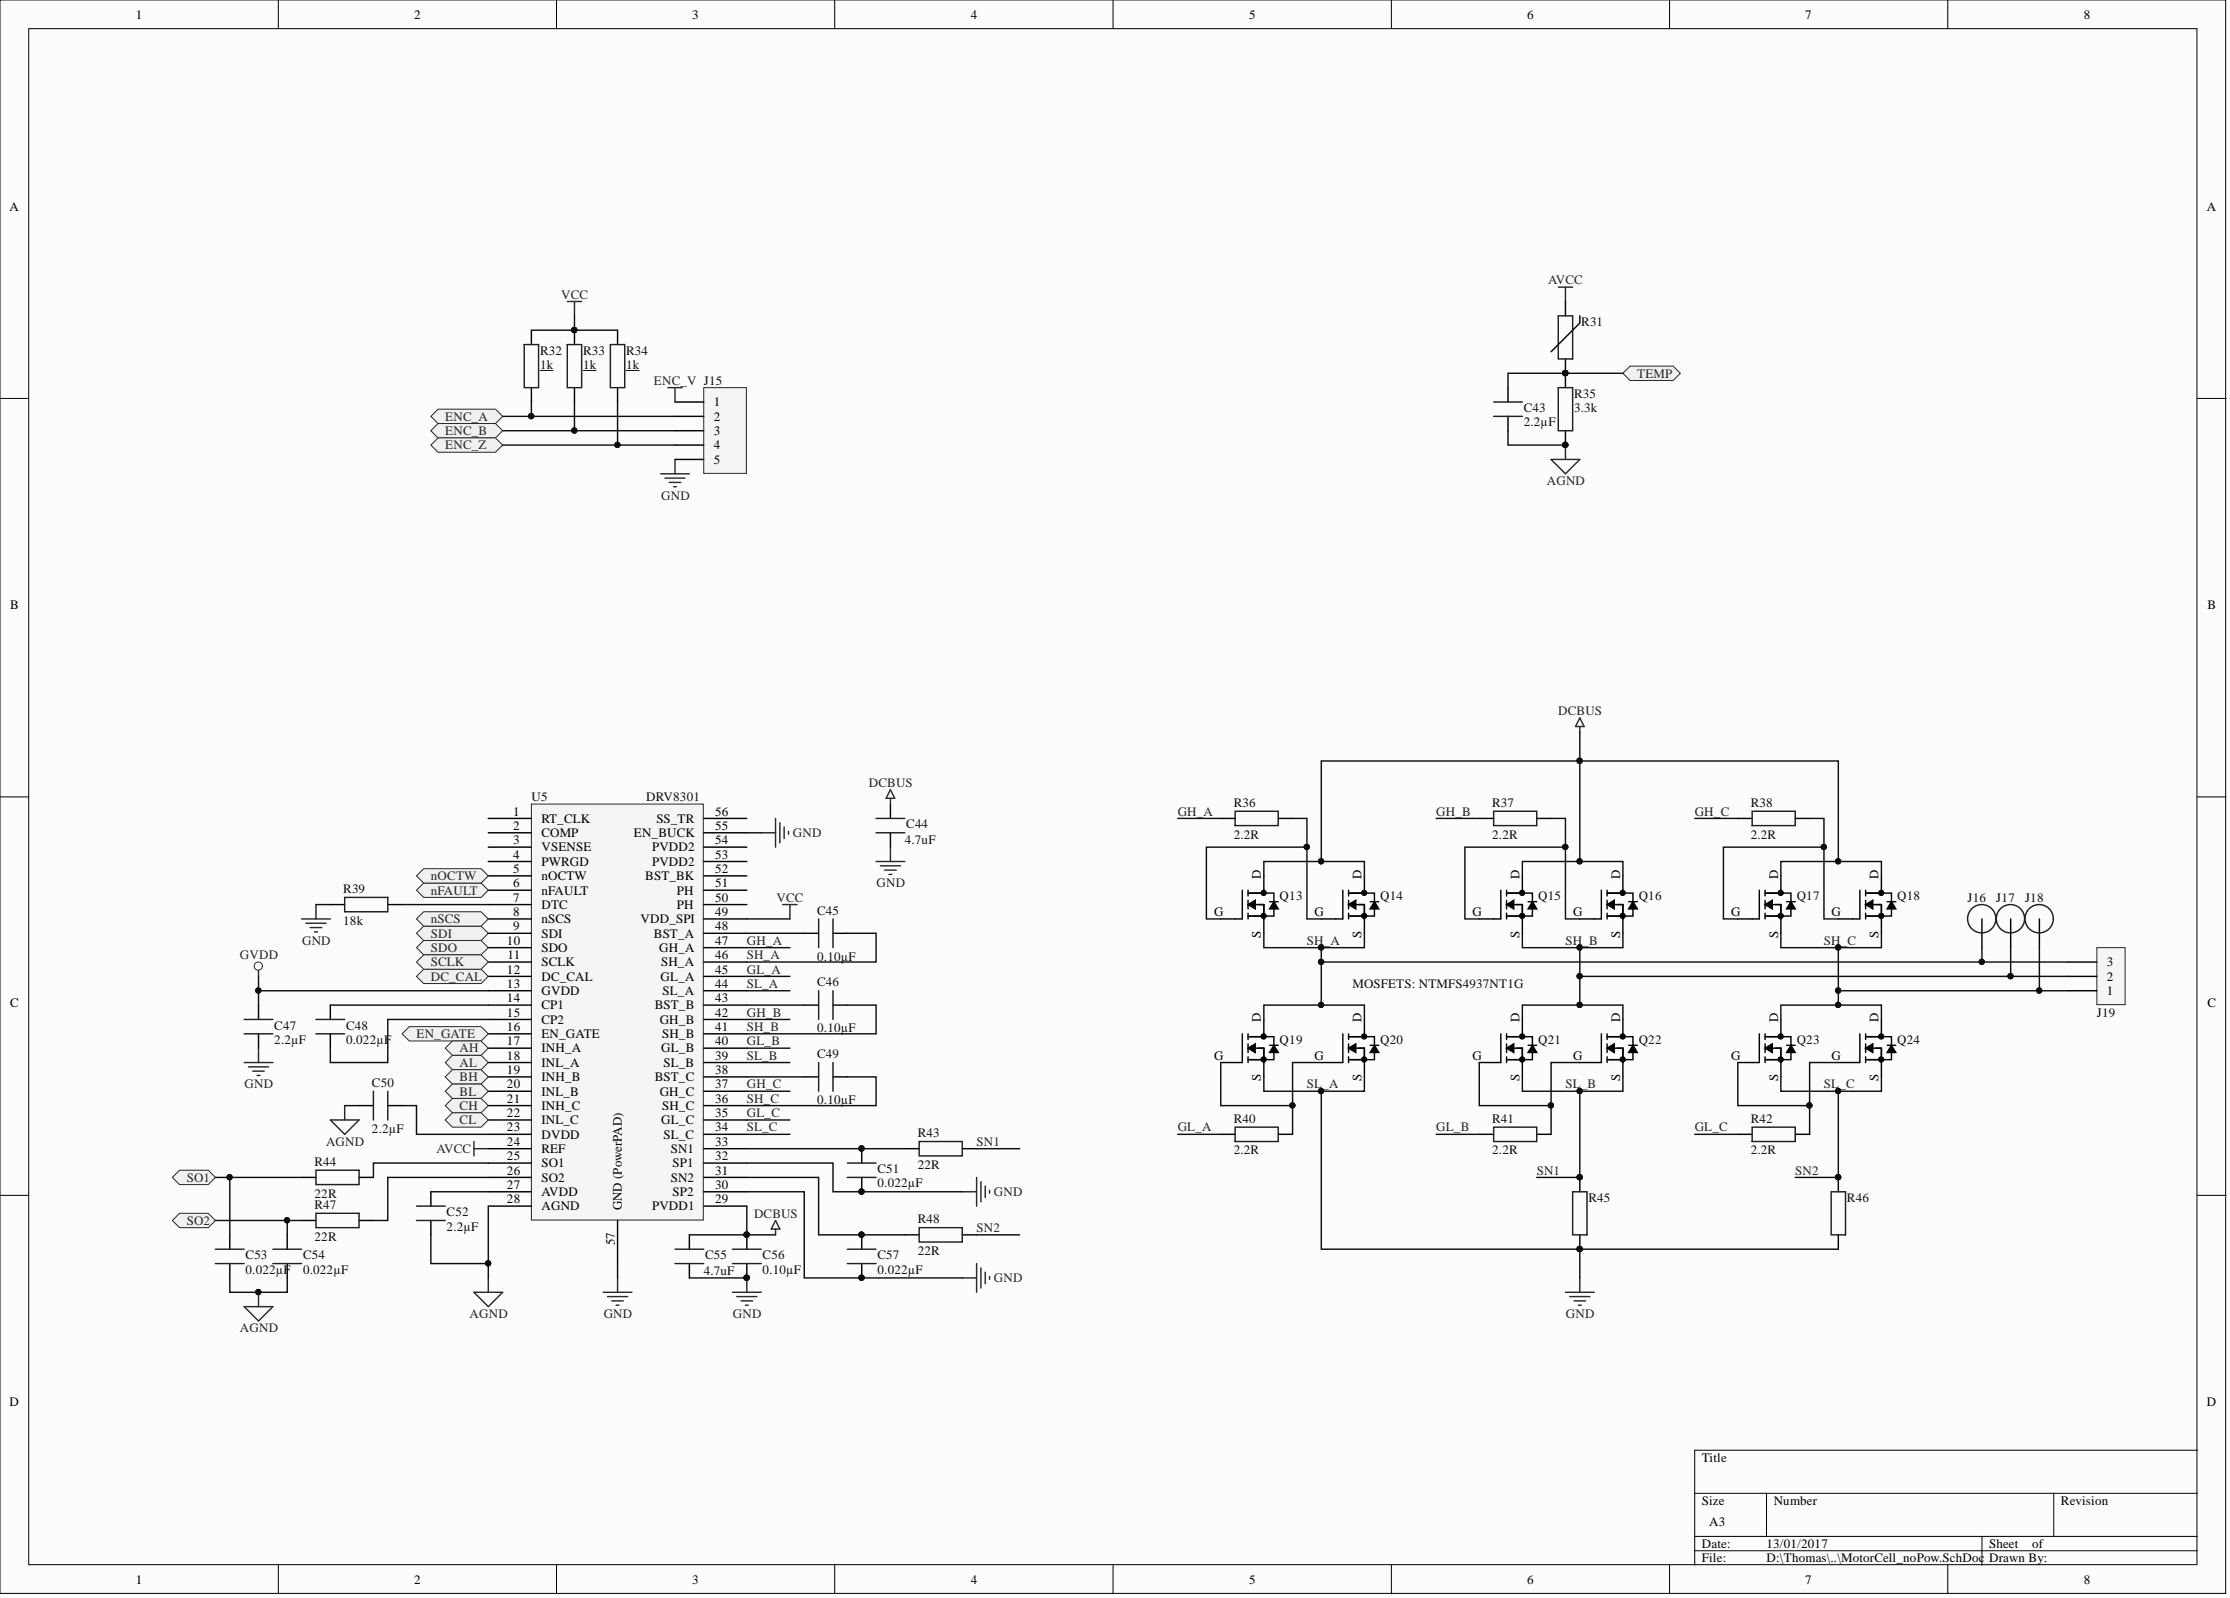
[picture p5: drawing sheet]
<svg xmlns="http://www.w3.org/2000/svg" width="393mm" height="282mm" viewBox="0 0 393 282" stroke-linecap="round" stroke-linejoin="round" font-family="sans-serif">
<defs><g id="words">
<g font-size="2.3">
<text x="24" y="3.3">1</text>
<text x="73" y="3.3">2</text>
<text x="122.1" y="3.3">3</text>
<text x="171.2" y="3.3">4</text>
<text x="220.3" y="3.3">5</text>
<text x="269.4" y="3.3">6</text>
<text x="318.4" y="3.3">7</text>
<text x="367.6" y="3.3">8</text>
<text x="1.7" y="37.1">A</text>
<text x="389.3" y="37.1">A</text>
<text x="125.9" y="71.7">1</text>
<text x="125.9" y="74.2">2</text>
<text x="125.9" y="76.7">3</text>
<text x="125.9" y="79.3">4</text>
<text x="125.9" y="81.8">5</text>
<text x="1.8" y="107.5">B</text>
<text x="389.4" y="107.5">B</text>
<text x="90.5" y="143.9">1</text>
<text x="126.2" y="143.9">56</text>
<text x="90.5" y="146.4">2</text>
<text x="90.5" y="148.9">3</text>
<text x="95.5" y="145.1">RT_CLK</text>
<text x="95.5" y="147.7">COMP</text>
<text x="111.8" y="147.7">EN_BUCK</text>
<text x="115.8" y="145.1">SS_TR</text>
<text x="126.2" y="148.9">54</text>
<text x="126.2" y="146.4">55</text>
<text x="90.5" y="151.5">4</text>
<text x="90.5" y="154">5</text>
<text x="95.5" y="150.2">VSENSE</text>
<text x="95.5" y="152.7">PWRGD</text>
<text x="95.5" y="155.3">nOCTW</text>
<text x="113.8" y="155.3">BST_BK</text>
<text x="115" y="152.7">PVDD2</text>
<text x="115" y="150.2">PVDD2</text>
<text x="126.2" y="154">52</text>
<text x="126.2" y="151.5">53</text>
<text x="222.4" y="155" transform="rotate(-90 222.4 155)">D</text>
<text x="240.2" y="155" transform="rotate(-90 240.2 155)">D</text>
<text x="268" y="155" transform="rotate(-90 268 155)">D</text>
<text x="285.8" y="155" transform="rotate(-90 285.8 155)">D</text>
<text x="313.6" y="155" transform="rotate(-90 313.6 155)">D</text>
<text x="331.4" y="155" transform="rotate(-90 331.4 155)">D</text>
<text x="90.5" y="156.5">6</text>
<text x="90.5" y="159.1">7</text>
<text x="90.5" y="161.6">8</text>
<text x="95.5" y="157.8">nFAULT</text>
<text x="95.5" y="160.3">DTC</text>
<text x="119.4" y="160.3">PH</text>
<text x="119.4" y="157.8">PH</text>
<text x="126.2" y="161.6">49</text>
<text x="126.2" y="159.1">50</text>
<text x="126.2" y="156.5">51</text>
<text x="214.1" y="161.6">G</text>
<text x="231.9" y="161.6">G</text>
<text x="259.7" y="161.6">G</text>
<text x="277.5" y="161.6">G</text>
<text x="305.3" y="161.6">G</text>
<text x="323.1" y="161.6">G</text>
<text x="89.4" y="166.7">10</text>
<text x="90.5" y="164.1">9</text>
<text x="95.5" y="162.9">nSCS</text>
<text x="95.5" y="165.4">SDI</text>
<text x="95.5" y="167.9">SDO</text>
<text x="113" y="162.9">VDD_SPI</text>
<text x="115.3" y="165.4">BST_A</text>
<text x="116.3" y="167.9">GH_A</text>
<text x="126.2" y="166.7">47</text>
<text x="126.2" y="164.1">48</text>
<text x="222.4" y="165.4" transform="rotate(-90 222.4 165.4)">S</text>
<text x="240.2" y="165.4" transform="rotate(-90 240.2 165.4)">S</text>
<text x="268" y="165.4" transform="rotate(-90 268 165.4)">S</text>
<text x="285.8" y="165.4" transform="rotate(-90 285.8 165.4)">S</text>
<text x="313.6" y="165.4" transform="rotate(-90 313.6 165.4)">S</text>
<text x="331.4" y="165.4" transform="rotate(-90 331.4 165.4)">S</text>
<text x="89.4" y="171.7">12</text>
<text x="89.5" y="169.2">11</text>
<text x="95.5" y="170.4">SCLK</text>
<text x="95.5" y="173">DC_CAL</text>
<text x="116.5" y="173">GL_A</text>
<text x="116.6" y="170.4">SH_A</text>
<text x="126.2" y="171.7">45</text>
<text x="126.2" y="169.2">46</text>
<text x="371.6" y="173">2</text>
<text x="371.6" y="170.4">3</text>
<text x="1.8" y="177.7">C</text>
<text x="89.4" y="174.2">13</text>
<text x="89.4" y="176.8">14</text>
<text x="89.4" y="179.3">15</text>
<text x="95.5" y="175.5">GVDD</text>
<text x="95.5" y="178">CP1</text>
<text x="115.5" y="178">BST_B</text>
<text x="116.9" y="175.5">SL_A</text>
<text x="126.2" y="179.3">42</text>
<text x="126.2" y="176.8">43</text>
<text x="126.2" y="174.2">44</text>
<text x="371.6" y="175.5">1</text>
<text x="389.4" y="177.7">C</text>
<text x="89.4" y="181.8">16</text>
<text x="89.4" y="184.4">17</text>
<text x="95.5" y="180.6">CP2</text>
<text x="95.5" y="183.1">EN_GATE</text>
<text x="95.5" y="185.6">INH_A</text>
<text x="116.4" y="180.6">GH_B</text>
<text x="116.6" y="185.6">GL_B</text>
<text x="116.8" y="183.1">SH_B</text>
<text x="126.2" y="184.4">40</text>
<text x="126.2" y="181.8">41</text>
<text x="222.4" y="180.3" transform="rotate(-90 222.4 180.3)">D</text>
<text x="240.2" y="180.3" transform="rotate(-90 240.2 180.3)">D</text>
<text x="268" y="180.3" transform="rotate(-90 268 180.3)">D</text>
<text x="285.8" y="180.3" transform="rotate(-90 285.8 180.3)">D</text>
<text x="313.6" y="180.3" transform="rotate(-90 313.6 180.3)">D</text>
<text x="331.4" y="180.3" transform="rotate(-90 331.4 180.3)">D</text>
<text x="89.4" y="186.9">18</text>
<text x="89.4" y="189.4">19</text>
<text x="89.4" y="192">20</text>
<text x="95.5" y="188.2">INL_A</text>
<text x="95.5" y="190.7">INH_B</text>
<text x="115.5" y="190.7">BST_C</text>
<text x="117" y="188.2">SL_B</text>
<text x="126.2" y="192">37</text>
<text x="126.2" y="189.4">38</text>
<text x="126.2" y="186.9">39</text>
<text x="214.1" y="186.9">G</text>
<text x="222.4" y="190.7" transform="rotate(-90 222.4 190.7)">S</text>
<text x="231.9" y="186.9">G</text>
<text x="240.2" y="190.7" transform="rotate(-90 240.2 190.7)">S</text>
<text x="259.7" y="186.9">G</text>
<text x="268" y="190.7" transform="rotate(-90 268 190.7)">S</text>
<text x="277.5" y="186.9">G</text>
<text x="285.8" y="190.7" transform="rotate(-90 285.8 190.7)">S</text>
<text x="305.3" y="186.9">G</text>
<text x="313.6" y="190.7" transform="rotate(-90 313.6 190.7)">S</text>
<text x="323.1" y="186.9">G</text>
<text x="331.4" y="190.7" transform="rotate(-90 331.4 190.7)">S</text>
<text x="89.4" y="194.5">21</text>
<text x="89.4" y="197">22</text>
<text x="95.5" y="193.2">INL_B</text>
<text x="95.5" y="195.8">INH_C</text>
<text x="116.4" y="193.2">GH_C</text>
<text x="116.8" y="195.8">SH_C</text>
<text x="126.2" y="197">35</text>
<text x="126.2" y="194.5">36</text>
<text x="89.4" y="199.6">23</text>
<text x="89.4" y="202.1">24</text>
<text x="95.5" y="198.3">INL_C</text>
<text x="95.5" y="200.8">DVDD</text>
<text x="95.5" y="203.4">REF</text>
<text x="116.6" y="198.3">GL_C</text>
<text x="117" y="200.8">SL_C</text>
<text x="118.3" y="203.4">SN1</text>
<text x="126.2" y="202.1">33</text>
<text x="126.2" y="199.6">34</text>
<text x="89.4" y="204.6">25</text>
<text x="89.4" y="207.2">26</text>
<text x="89.4" y="209.7">27</text>
<text x="95.5" y="205.9">SO1</text>
<text x="95.5" y="208.4">SO2</text>
<text x="118.3" y="208.4">SN2</text>
<text x="118.6" y="205.9">SP1</text>
<text x="126.2" y="209.7">30</text>
<text x="126.2" y="207.2">31</text>
<text x="126.2" y="204.6">32</text>
<text x="89.4" y="212.2">28</text>
<text x="95.5" y="211">AVDD</text>
<text x="95.5" y="213.5">AGND</text>
<text x="109.7" y="213.5" transform="rotate(-90 109.7 213.5)">GND (PowerPAD)</text>
<text x="115" y="213.5">PVDD1</text>
<text x="118.6" y="211">SP2</text>
<text x="126.2" y="212.2">29</text>
<text x="108.4" y="219.6" transform="rotate(-90 108.4 219.6)">57</text>
<text x="1.7" y="248">D</text>
<text x="389.3" y="248">D</text>
<text x="300.2" y="257.8">Title</text>
<text x="300.2" y="265.4">Size</text>
<text x="301.5" y="269.2">A3</text>
<text x="312.9" y="265.4">Number</text>
<text x="363.5" y="265.4">Revision</text>
<text x="300.2" y="273">Date:</text>
<text x="300.2" y="275.6">File:</text>
<text x="311.6" y="273">13/01/2017</text>
<text x="311.6" y="275.6">D:\Thomas\..\MotorCell_noPow.SchDoc</text>
<text x="350.9" y="273">Sheet</text>
<text x="350.9" y="275.6">Drawn By:</text>
<text x="358.4" y="273">of</text>
<text x="24" y="279.4">1</text>
<text x="73" y="279.4">2</text>
<text x="122.1" y="279.4">3</text>
<text x="171.2" y="279.4">4</text>
<text x="220.3" y="279.4">5</text>
<text x="269.4" y="279.4">6</text>
<text x="318.4" y="279.4">7</text>
<text x="367.6" y="279.4">8</text>
</g>
<g font-size="2.3" fill="#262626">
<text x="99" y="52.7">VCC</text>
<text x="273.1" y="50.1">AVCC</text>
<text x="115.3" y="67.9">ENC_V J15</text>
<text x="288.8" y="66.6">TEMP</text>
<text x="78.5" y="74.2">ENC_A</text>
<text x="78.5" y="76.7">ENC_B</text>
<text x="78.5" y="79.3">ENC_Z</text>
<text x="116.6" y="88.1">GND</text>
<text x="272.8" y="85.6">AGND</text>
<text x="274.9" y="126.1">DCBUS</text>
<text x="153.3" y="138.8">DCBUS</text>
<text x="207.7" y="143.9">GH_A</text>
<text x="253.3" y="143.9">GH_B</text>
<text x="298.9" y="143.9">GH_C</text>
<text x="139.8" y="147.7">GND</text>
<text x="76" y="155.3">nOCTW</text>
<text x="76" y="157.8">nFAULT</text>
<text x="137" y="159.1">VCC</text>
<text x="154.6" y="156.5">GND</text>
<text x="53.3" y="166.7">GND</text>
<text x="76" y="165.4">SDI</text>
<text x="76" y="167.9">SDO</text>
<text x="76" y="162.9">nSCS</text>
<text x="131.7" y="166.7">GH_A</text>
<text x="230.5" y="166.7">SH_A</text>
<text x="276.1" y="166.7">SH_B</text>
<text x="321.7" y="166.7">SH_C</text>
<text x="42.3" y="169.2">GVDD</text>
<text x="76" y="173">DC_CAL</text>
<text x="76" y="170.4">SCLK</text>
<text x="131.7" y="169.2">SH_A</text>
<text x="131.7" y="171.7">GL_A</text>
<text x="131.7" y="174.2">SL_A</text>
<text x="131.7" y="179.3">GH_B</text>
<text x="73.5" y="183.1">EN_GATE</text>
<text x="81.1" y="185.6">AH</text>
<text x="131.7" y="181.8">SH_B</text>
<text x="131.7" y="184.4">GL_B</text>
<text x="43.2" y="192">GND</text>
<text x="81.1" y="188.2">AL</text>
<text x="81.1" y="190.7">BH</text>
<text x="131.7" y="186.9">SL_B</text>
<text x="131.7" y="192">GH_C</text>
<text x="230.5" y="192">SL_A</text>
<text x="276.1" y="192">SL_B</text>
<text x="321.7" y="192">SL_C</text>
<text x="81.1" y="193.2">BL</text>
<text x="81.1" y="195.8">CH</text>
<text x="131.7" y="194.5">SH_C</text>
<text x="131.7" y="197">GL_C</text>
<text x="57.5" y="202.1">AGND</text>
<text x="77" y="203.4">AVCC</text>
<text x="81.1" y="198.3">CL</text>
<text x="131.7" y="199.6">SL_C</text>
<text x="172.3" y="202.1">SN1</text>
<text x="207.7" y="199.6">GL_A</text>
<text x="253.3" y="199.6">GL_B</text>
<text x="298.9" y="199.6">GL_C</text>
<text x="32.9" y="208.4">SO1</text>
<text x="271.1" y="207.2">SN1</text>
<text x="316.7" y="207.2">SN2</text>
<text x="133" y="214.8">DCBUS</text>
<text x="175.3" y="211">GND</text>
<text x="32.9" y="216">SO2</text>
<text x="172.3" y="217.3">SN2</text>
<text x="175.3" y="226.2">GND</text>
<text x="82.8" y="232.5">AGND</text>
<text x="106.5" y="232.5">GND</text>
<text x="129.3" y="232.5">GND</text>
<text x="276.2" y="232.5">GND</text>
<text x="42.3" y="235">AGND</text>
</g>
<g font-size="2.3" fill="#0e0e0e">
<text x="278.9" y="57.5">R31</text>
<text x="95.3" y="62.6">R32</text>
<text x="95.3" y="65.1">1k</text>
<text x="102.9" y="62.6">R33</text>
<text x="102.9" y="65.1">1k</text>
<text x="110.5" y="62.6">R34</text>
<text x="110.5" y="65.1">1k</text>
<text x="277.6" y="70.1">R35</text>
<text x="268.8" y="72.7">C43</text>
<text x="268.8" y="75.2">2.2µF</text>
<text x="277.6" y="72.7">3.3k</text>
<text x="93.7" y="141.3">U5</text>
<text x="114" y="141.3">DRV8301</text>
<text x="217.6" y="142.3">R36</text>
<text x="263.2" y="142.3">R37</text>
<text x="308.8" y="142.3">R38</text>
<text x="159.6" y="148.9">4.7uF</text>
<text x="159.9" y="146.1">C44</text>
<text x="217.6" y="147.9">2.2R</text>
<text x="263.2" y="147.9">2.2R</text>
<text x="308.8" y="147.9">2.2R</text>
<text x="60.5" y="157.5">R39</text>
<text x="144.1" y="161.3">C45</text>
<text x="225.7" y="158.8">Q13</text>
<text x="243.4" y="158.8">Q14</text>
<text x="271.3" y="158.8">Q15</text>
<text x="289" y="158.8">Q16</text>
<text x="316.9" y="158.8">Q17</text>
<text x="334.6" y="158.8">Q18</text>
<text x="347.1" y="159.1">J16</text>
<text x="352.1" y="159.1">J17</text>
<text x="357.2" y="159.1">J18</text>
<text x="60.5" y="163.1">18k</text>
<text x="144.1" y="169.4">0.10µF</text>
<text x="144.1" y="174">C46</text>
<text x="238.6" y="174.2">MOSFETS: NTMFS4937NT1G</text>
<text x="369.9" y="179.3">J19</text>
<text x="48.4" y="181.6">C47</text>
<text x="48.4" y="184.1">2.2µF</text>
<text x="61.1" y="181.6">C48</text>
<text x="61.1" y="184.1">0.022µF</text>
<text x="144.1" y="182.1">0.10µF</text>
<text x="225.7" y="184.1">Q19</text>
<text x="243.4" y="184.1">Q20</text>
<text x="271.3" y="184.1">Q21</text>
<text x="289" y="184.1">Q22</text>
<text x="316.9" y="184.1">Q23</text>
<text x="334.6" y="184.1">Q24</text>
<text x="65.6" y="191.7">C50</text>
<text x="144.1" y="186.7">C49</text>
<text x="144.1" y="194.8">0.10µF</text>
<text x="65.6" y="199.8">2.2µF</text>
<text x="161.9" y="200.6">R43</text>
<text x="217.6" y="198.1">R40</text>
<text x="217.6" y="203.6">2.2R</text>
<text x="263.2" y="198.1">R41</text>
<text x="263.2" y="203.6">2.2R</text>
<text x="308.8" y="198.1">R42</text>
<text x="308.8" y="203.6">2.2R</text>
<text x="55.5" y="205.7">R44</text>
<text x="154.8" y="206.9">C51</text>
<text x="154.8" y="209.5">0.022µF</text>
<text x="161.9" y="206.2">22R</text>
<text x="55.5" y="211.2">22R</text>
<text x="55.5" y="213.3">R47</text>
<text x="78.8" y="214.5">C52</text>
<text x="161.9" y="215.8">R48</text>
<text x="280.2" y="212">R45</text>
<text x="325.8" y="212">R46</text>
<text x="55.5" y="218.8">22R</text>
<text x="78.8" y="217.1">2.2µF</text>
<text x="161.9" y="221.4">22R</text>
<text x="43.3" y="222.1">C53</text>
<text x="43.3" y="224.7">0.022µF</text>
<text x="53.5" y="222.1">C54</text>
<text x="53.5" y="224.7">0.022µF</text>
<text x="124.1" y="224.9">4.7uF</text>
<text x="124.4" y="222.1">C55</text>
<text x="134.5" y="222.1">C56</text>
<text x="134.5" y="224.7">0.10µF</text>
<text x="154.8" y="222.1">C57</text>
<text x="154.8" y="224.7">0.022µF</text>
</g>
</g></defs>
<g fill="#fcfcfc" stroke="#000" stroke-width=".18">
<path d="M0 0h392.6v281.1h-392.6z"/>
<path d="M5.1 5.1h382.4v270.9h-382.4z"/>
</g>
<g fill="none" stroke="#000" stroke-width=".18">
<path d="M49.1 0v5.1M98.2 0v5.1M147.2 0v5.1M196.3 0v5.1M245.4 0v5.1M294.5 0v5.1M343.6 0v5.1M0 70.3h5.1M387.6 70.3h5.1M0 140.6h5.1M387.6 140.6h5.1M0 210.8h5.1"/>
<path d="M387.6 210.8h5.1M387.6 255.8h-88.7v20.3M49.1 276.1v5M98.2 276.1v5M147.2 276.1v5M196.3 276.1v5M245.4 276.1v5M294.5 276.1v5M298.9 263.4h88.7M298.9 271h88.7M298.9 273.5h88.7M311.6 263.4v7.6"/>
<path d="M343.6 276.1v5M349.6 271v5.1M362.3 263.4v7.6"/>
</g>
<path d="M93.7 141.8h30.4v73.4h-30.4z" fill="#f5f5f5" stroke="#262626" stroke-width=".18"/>
<g fill="none" stroke="#000" stroke-width=".25">
<path d="M58.3 159.6h2.5M68.4 159.6h2.5M86.1 144.4h7.6M86.1 146.9h7.6M86.1 149.4h7.6M86.1 152h7.6M86.1 154.5h7.6M86.1 157h7.6M86.1 159.6h7.6M124.1 144.4h7.6M124.1 146.9h7.6M124.1 149.4h7.6"/>
<path d="M124.1 152h7.6M124.1 154.5h7.6M124.1 157h7.6M124.1 159.6h7.6M58.3 177.3v2.5M86.1 162.1h7.6M86.1 164.6h7.6M86.1 167.2h7.6M86.1 169.7h7.6M86.1 172.2h7.6M86.1 174.8h7.6M86.1 177.3h7.6"/>
<path d="M86.1 179.8h7.6M124.1 162.1h7.6M124.1 164.6h7.6M124.1 167.2h7.6M124.1 169.7h7.6M124.1 172.2h7.6M124.1 174.8h7.6M124.1 177.3h7.6M124.1 179.8h7.6M141.9 164.6h2.5M146.9 164.6h2.6M58.3 182.4v2.5"/>
<path d="M86.1 182.4h7.6M86.1 184.9h7.6M86.1 187.4h7.6M86.1 190h7.6M86.1 192.5h7.6M86.1 195h7.6M86.1 197.6h7.6M124.1 182.4h7.6M124.1 184.9h7.6M124.1 187.4h7.6M124.1 190h7.6M124.1 192.5h7.6"/>
<path d="M124.1 195h7.6M124.1 197.6h7.6M86.1 200.1h7.6M86.1 202.6h7.6M86.1 205.1h7.6M86.1 207.7h7.6M86.1 210.2h7.6M86.1 212.7h7.6M108.9 215.3v7.6M124.1 200.1h7.6M124.1 202.6h7.6M124.1 205.1h7.6"/>
<path d="M124.1 207.7h7.6M124.1 210.2h7.6M124.1 212.7h7.6M152 202.6v2.5M152 207.7v2.5M152 217.8v2.5M159.6 202.6h2.5M159.6 217.8h2.5M169.7 202.6h2.6M169.7 217.8h2.6M152 222.9v2.5"/>
</g>
<path d="M60.8 158.3h7.6v2.5h-7.6zM55.7 179.8h5.1M144.4 162.1v5.1M146.9 162.1v5.1M55.7 182.4h5.1M149.5 207.7h5M149.5 205.1h5M162.1 201.4h7.6v2.5h-7.6zM162.1 216.5h7.6v2.6h-7.6zM149.5 222.9h5M149.5 220.3h5" fill="none" stroke="#1c1c1c" stroke-width=".25"/>
<path d="M55.7 159.6v2.5M138.1 159.6h2.5M139.3 159.6v2.5M53.2 162.1h5.1M54 162.9h3.5M54.7 163.6h2M55.5 164.4h.5M106.4 227.9h5.1M107.2 228.7h3.5M107.9 229.5h2M108.7 230.2h.5M108.9 225.4v2.5" fill="none" stroke="#262626" stroke-width=".25"/>
<g fill="#0e0e0e" stroke="#0e0e0e" stroke-width=".18">
<circle cx="152" cy="202.6" r=".47"/>
<circle cx="152" cy="210.2" r=".47"/>
<circle cx="152" cy="217.8" r=".47"/>
<circle cx="152" cy="225.4" r=".47"/>
</g>
<g fill="#f0f0f0" stroke="#262626" stroke-width=".18">
<path d="M73.5 157l1.2-1.2h10.2l1.2 1.2-1.2 1.3h-10.2z" fill-rule="evenodd"/>
<path d="M73.5 154.5l1.2-1.3h10.2l1.2 1.3-1.2 1.3h-10.2z" fill-rule="evenodd"/>
</g>
<path d="M141.9 177.3h2.5M146.9 177.3h2.6M63.3 195h2.6M68.4 195h2.5M141.9 190h2.5M146.9 190h2.6M76 210.2v2.5M76 215.3v2.5M131.7 217.8v2.5M131.7 222.9v2.5" fill="none" stroke="#000" stroke-width=".25"/>
<path d="M144.4 174.8v5M146.9 174.8v5M65.9 192.5v5.1M68.4 192.5v5.1M144.4 187.4v5.1M146.9 187.4v5.1M73.5 212.7h5M73.5 215.3h5M129.2 222.9h5.1M129.2 220.3h5.1" fill="none" stroke="#1c1c1c" stroke-width=".25"/>
<g fill="#0e0e0e" stroke="#0e0e0e" stroke-width=".18">
<circle cx="131.7" cy="217.8" r=".47"/>
<circle cx="131.7" cy="225.4" r=".47"/>
</g>
<path d="M136.8 215.3l.8 1.5h-1.6zM136.8 216.8v1M129.2 227.9h5.1M130 228.7h3.5M130.7 229.5h2M131.5 230.2h.5M131.7 225.4v2.5" fill="none" stroke="#262626" stroke-width=".25"/>
<g fill="#f0f0f0" stroke="#262626" stroke-width=".18">
<path d="M70.9 182.4l1.3-1.3h12.7l1.2 1.3-1.2 1.2h-12.7z" fill-rule="evenodd"/>
<path d="M78.5 184.9l1.3-1.3h5.1l1.2 1.3-1.2 1.3h-5.1z" fill-rule="evenodd"/>
<path d="M78.5 187.4l1.3-1.2h5.1l1.2 1.2-1.2 1.3h-5.1z" fill-rule="evenodd"/>
<path d="M78.5 190l1.3-1.3h5.1l1.2 1.3-1.2 1.2h-5.1z" fill-rule="evenodd"/>
<path d="M78.5 192.5l1.3-1.3h5.1l1.2 1.3-1.2 1.3h-5.1z" fill-rule="evenodd"/>
<path d="M78.5 195l1.3-1.2h5.1l1.2 1.2-1.2 1.3h-5.1z" fill-rule="evenodd"/>
<path d="M78.5 197.6l1.3-1.3h5.1l1.2 1.3-1.2 1.2h-5.1z" fill-rule="evenodd"/>
<path d="M73.5 172.2l1.2-1.2h10.2l1.2 1.2-1.2 1.3h-10.2z" fill-rule="evenodd"/>
<path d="M73.5 164.6l1.2-1.2h10.2l1.2 1.2-1.2 1.3h-10.2z" fill-rule="evenodd"/>
<path d="M73.5 167.2l1.2-1.3h10.2l1.2 1.3-1.2 1.2h-10.2z" fill-rule="evenodd"/>
<path d="M73.5 169.7l1.2-1.3h10.2l1.2 1.3-1.2 1.3h-10.2z" fill-rule="evenodd"/>
<path d="M73.5 162.1l1.2-1.3h10.2l1.2 1.3-1.2 1.3h-10.2z" fill-rule="evenodd"/>
</g>
<path d="M58.3 197.6h5l-2.5 2.5zM60.8 195v2.6M83.6 201.4v2.5M83.6 202.6h2.5M83.6 227.9h5.1l-2.6 2.6zM86.1 225.4v2.5" fill="none" stroke="#262626" stroke-width=".25"/>
<g fill="none" stroke="#000" stroke-width=".25">
<path d="M215.3 144.4h2.6M219.1 157v5.1h-3.8M220.1 159.6l1.3-.8v1.5zM220.1 157.5h2.8M220.1 157v1M220.1 158.8v1.5M221.4 159.6h1.5v5M222.9 157.5h1.8v1.6M222.9 154.5v3M223.9 159.1h1.6M224.7 159.1l.8 1.2h-1.6zM225.5 144.4h2.5"/>
<path d="M236.9 157v5.1h-3.8M237.9 159.6l1.2-.8v1.5zM237.9 157.5h2.8M237.9 157v1M237.9 158.8v1.5M239.1 159.6h1.6v5M240.7 157.5h1.7v1.6M240.7 154.5v3M241.7 159.1h1.5M242.4 159.1l.8 1.2h-1.5zM260.9 144.4h2.6M264.7 157v5.1h-3.8"/>
<path d="M265.7 159.6l1.3-.8v1.5zM265.7 157.5h2.8M265.7 157v1M265.7 158.8v1.5M267 159.6h1.5v5M268.5 157.5h1.8v1.6M268.5 154.5v3M269.5 159.1h1.6M270.3 159.1l.8 1.2h-1.6zM271.1 144.4h2.5M282.5 157v5.1h-3.8M283.5 159.6l1.2-.8v1.5z"/>
<path d="M283.5 157.5h2.8M283.5 157v1M283.5 158.8v1.5M284.7 159.6h1.6v5M286.3 157.5h1.7v1.6M286.3 154.5v3M287.3 159.1h1.5M288 159.1l.8 1.2h-1.5zM306.5 144.4h2.6M310.3 157v5.1h-3.8M311.3 159.6l1.3-.8v1.5zM311.3 157.5h2.8"/>
<path d="M311.3 157v1M311.3 158.8v1.5M312.6 159.6h1.5v5M314.1 157.5h1.8v1.6M314.1 154.5v3M315.1 159.1h1.6M315.9 159.1l.8 1.2h-1.6zM316.7 144.4h2.5M328.1 157v5.1h-3.8M329.1 159.6l1.2-.8v1.5zM329.1 157.5h2.8M329.1 157v1"/>
<path d="M329.1 158.8v1.5M330.3 159.6h1.6v5M331.9 157.5h1.7v1.6M331.9 154.5v3M332.9 159.1h1.5M333.6 159.1l.8 1.2h-1.5zM220.1 161.1v1M222.9 179.8v3.1M224.7 160.3v1.3h-4.6M237.9 161.1v1M240.7 179.8v3.1M242.4 160.3v1.3h-4.5"/>
<path d="M265.7 161.1v1M268.5 179.8v3.1M270.3 160.3v1.3h-4.6M283.5 161.1v1M286.3 179.8v3.1M288 160.3v1.3h-4.5M311.3 161.1v1M314.1 179.8v3.1M315.9 160.3v1.3h-4.6M329.1 161.1v1M331.9 179.8v3.1M333.6 160.3v1.3h-4.5"/>
<path d="M219.1 182.4v5h-3.8M220.1 184.9l1.3-.8v1.5zM220.1 182.4v1M220.1 184.1v1.5M220.1 186.4v1M220.1 182.9h2.8M221.4 184.9h1.5v5.1M222.9 182.9h1.8v1.5M223.9 184.4h1.6M224.7 184.4l.8 1.2h-1.6zM224.7 185.6v1.3h-4.6M236.9 182.4v5h-3.8"/>
<path d="M237.9 184.9l1.2-.8v1.5zM237.9 182.4v1M237.9 184.1v1.5M237.9 186.4v1M237.9 182.9h2.8M239.1 184.9h1.6v5.1M240.7 182.9h1.7v1.5M241.7 184.4h1.5M242.4 184.4l.8 1.2h-1.5zM242.4 185.6v1.3h-4.5M264.7 182.4v5h-3.8M265.7 184.9l1.3-.8v1.5z"/>
<path d="M265.7 182.9h2.8M265.7 182.4v1M265.7 184.1v1.5M265.7 186.4v1M267 184.9h1.5v5.1M268.5 182.9h1.8v1.5M269.5 184.4h1.6M270.3 184.4l.8 1.2h-1.6zM270.3 185.6v1.3h-4.6M282.5 182.4v5h-3.8M283.5 184.9l1.2-.8v1.5zM283.5 182.9h2.8"/>
<path d="M283.5 182.4v1M283.5 184.1v1.5M283.5 186.4v1M284.7 184.9h1.6v5.1M286.3 182.9h1.7v1.5M287.3 184.4h1.5M288 184.4l.8 1.2h-1.5zM288 185.6v1.3h-4.5M310.3 182.4v5h-3.8M311.3 184.9l1.3-.8v1.5zM311.3 182.9h2.8M311.3 182.4v1"/>
<path d="M311.3 184.1v1.5M311.3 186.4v1M312.6 184.9h1.5v5.1M314.1 182.9h1.8v1.5M315.1 184.4h1.6M315.9 184.4l.8 1.2h-1.6zM315.9 185.6v1.3h-4.6M328.1 182.4v5h-3.8M329.1 184.9l1.2-.8v1.5zM329.1 182.9h2.8M329.1 182.4v1M329.1 184.1v1.5"/>
<path d="M329.1 186.4v1M330.3 184.9h1.6v5.1M331.9 182.9h1.7v1.5M332.9 184.4h1.5M333.6 184.4l.8 1.2h-1.5zM333.6 185.6v1.3h-4.5M215.3 200.1h2.6M225.5 200.1h2.5M260.9 200.1h2.6M271.1 200.1h2.5M306.5 200.1h2.6M316.7 200.1h2.5"/>
</g>
<g fill="#000">
<path d="M220.1 159.6l1.3-.8v1.5zM224.7 159.1l.8 1.2h-1.6zM237.9 159.6l1.2-.8v1.5zM242.4 159.1l.8 1.2h-1.5zM265.7 159.6l1.3-.8v1.5zM270.3 159.1l.8 1.2h-1.6zM283.5 159.6l1.2-.8v1.5zM288 159.1l.8 1.2h-1.5zM311.3 159.6l1.3-.8v1.5zM315.9 159.1l.8 1.2h-1.6zM329.1 159.6l1.2-.8v1.5zM333.6 159.1l.8 1.2h-1.5z"/>
<path d="M220.1 184.9l1.3-.8v1.5zM224.7 184.4l.8 1.2h-1.6zM237.9 184.9l1.2-.8v1.5zM242.4 184.4l.8 1.2h-1.5zM265.7 184.9l1.3-.8v1.5zM270.3 184.4l.8 1.2h-1.6zM283.5 184.9l1.2-.8v1.5zM288 184.4l.8 1.2h-1.5zM311.3 184.9l1.3-.8v1.5zM315.9 184.4l.8 1.2h-1.6zM329.1 184.9l1.2-.8v1.5zM333.6 184.4l.8 1.2h-1.5z"/>
</g>
<g fill="#000" stroke="#000" stroke-width=".18">
<circle cx="222.9" cy="157.5" r=".47"/>
<circle cx="240.6" cy="157.5" r=".47"/>
<circle cx="268.5" cy="157.5" r=".47"/>
<circle cx="286.2" cy="157.5" r=".47"/>
<circle cx="314.1" cy="157.5" r=".47"/>
<circle cx="331.8" cy="157.5" r=".47"/>
<circle cx="222.9" cy="161.5" r=".47"/>
<circle cx="240.6" cy="161.5" r=".47"/>
<circle cx="268.5" cy="161.5" r=".47"/>
<circle cx="286.2" cy="161.5" r=".47"/>
<circle cx="314.1" cy="161.5" r=".47"/>
<circle cx="331.8" cy="161.5" r=".47"/>
<circle cx="222.9" cy="182.8" r=".47"/>
<circle cx="222.9" cy="186.9" r=".47"/>
<circle cx="240.6" cy="182.8" r=".47"/>
<circle cx="240.6" cy="186.9" r=".47"/>
<circle cx="268.5" cy="182.8" r=".47"/>
<circle cx="268.5" cy="186.9" r=".47"/>
<circle cx="286.2" cy="182.8" r=".47"/>
<circle cx="286.2" cy="186.9" r=".47"/>
<circle cx="314.1" cy="182.8" r=".47"/>
<circle cx="314.1" cy="186.9" r=".47"/>
<circle cx="331.8" cy="182.8" r=".47"/>
<circle cx="331.8" cy="186.9" r=".47"/>
</g>
<path d="M217.9 143.1h7.6v2.5h-7.6zM263.5 143.1h7.6v2.5h-7.6zM309.1 143.1h7.6v2.5h-7.6zM217.9 198.8h7.6v2.6h-7.6zM263.5 198.8h7.6v2.6h-7.6zM309.1 198.8h7.6v2.6h-7.6z" fill="none" stroke="#1c1c1c" stroke-width=".25"/>
<path d="M369.9 167.2h4.9v10h-4.9z" fill="#f5f5f5" stroke="#262626" stroke-width=".18"/>
<g fill="none" stroke="#000" stroke-width=".25">
<path d="M45.6 177.3v2.5M349.6 162.1v5.1M354.7 162.1v5.1M359.7 162.1v5.1M364.8 174.8h5.1M364.8 172.2h5.1M364.8 169.7h5.1M45.6 182.4v2.5M121.6 217.8v2.5M278.7 207.7v2.5M278.7 217.8v2.5M324.3 207.7v2.5"/>
<path d="M324.3 217.8v2.5M121.6 222.9v2.5"/>
</g>
<g fill="none" stroke="#1c1c1c" stroke-width=".25">
<path d="M43.1 179.8h5M43.1 182.4h5M277.4 210.2h2.5v7.6h-2.5zM323 210.2h2.5v7.6h-2.5zM119.1 220.3h5M119.1 222.9h5"/>
<circle cx="349.6" cy="162.1" r="2.5"/>
<circle cx="354.6" cy="162.1" r="2.5"/>
<circle cx="359.7" cy="162.1" r="2.5"/>
</g>
<g fill="none" stroke="#262626" stroke-width=".25">
<path d="M278.7 126.6l.7 1.6h-1.5zM278.7 128.2v1M134.3 146.9h2.5M136.8 144.4v5M137.6 145.1v3.6M138.3 145.9v2M139.1 146.6v.5M45.6 171.2v1M43.1 187.4h5M43.8 188.2h3.6M44.6 188.9h2M45.3 189.7h.6"/>
<path d="M45.6 184.9v2.5M276.1 227.9h5.1M276.9 228.7h3.5M277.6 229.5h2.1M278.4 230.2h.5M278.7 225.4v2.5"/>
</g>
<circle cx="45.6" cy="170.4" r=".72" fill="none" stroke="#262626" stroke-width=".18"/>
<g fill="#0e0e0e" stroke="#0e0e0e" stroke-width=".18">
<circle cx="324.2" cy="207.6" r=".47"/>
<circle cx="278.6" cy="220.3" r=".47"/>
<circle cx="278.6" cy="207.6" r=".47"/>
</g>
<path d="M124.1 68.4h7.6v15.1h-7.6z" fill="#f5f5f5" stroke="#262626" stroke-width=".18"/>
<path d="M119.1 70.9h5M119.1 73.4h5M119.1 76h5M119.1 78.5h5M119.1 81h5" fill="none" stroke="#000" stroke-width=".25"/>
<path d="M117.8 68.4h2.5M119.1 68.4v2.5M116.5 83.6h5.1M117.3 84.3h3.5M118.1 85.1h2M118.8 85.9h.5M119.1 81v2.6" fill="none" stroke="#262626" stroke-width=".25"/>
<g fill="#f0f0f0" stroke="#262626" stroke-width=".18">
<path d="M76 73.4l1.3-1.2h10.1l1.3 1.2-1.3 1.3h-10.1z" fill-rule="evenodd"/>
<path d="M76 76l1.3-1.3h10.1l1.3 1.3-1.3 1.2h-10.1z" fill-rule="evenodd"/>
<path d="M76 78.5l1.3-1.3h10.1l1.3 1.3-1.3 1.3h-10.1z" fill-rule="evenodd"/>
</g>
<path d="M93.7 58.2v2.6M101.3 58.2v2.6M108.9 58.2v2.6M93.7 68.4v2.5M101.3 68.4v2.5M108.9 68.4v2.5M266 68.4v2.5M266 73.4v2.6M276.1 65.8v2.6M276.1 76v2.5" fill="none" stroke="#000" stroke-width=".25"/>
<path d="M92.5 60.8h2.5v7.6h-2.5zM100.1 60.8h2.5v7.6h-2.5zM107.7 60.8h2.5v7.6h-2.5zM263.5 70.9h5M263.5 73.4h5M274.9 68.4h2.5v7.6h-2.5z" fill="none" stroke="#1c1c1c" stroke-width=".25"/>
<path d="M95.3 65.3h2.2M102.9 65.3h2.2M110.5 65.3h2.2" fill="none" stroke="#0e0e0e" stroke-width=".18"/>
<g fill="#0e0e0e" stroke="#0e0e0e" stroke-width=".18">
<circle cx="101.3" cy="58.2" r=".47"/>
<circle cx="276.1" cy="65.8" r=".47"/>
<circle cx="276.1" cy="78.5" r=".47"/>
</g>
<path d="M100.1 53.2h2.5M101.3 53.2v2.5M274.9 50.6h2.5M276.1 50.6v2.6M276.1 78.5v2.5M273.6 81h5.1l-2.6 2.6z" fill="none" stroke="#262626" stroke-width=".25"/>
<path d="M286.3 65.8l1.2-1.2h7.6l1.3 1.2-1.3 1.3h-7.6z" fill-rule="evenodd" fill="#f0f0f0" stroke="#262626" stroke-width=".18"/>
<path d="M157.1 141.8v2.6M157.1 146.9v2.5" fill="none" stroke="#000" stroke-width=".25"/>
<path d="M154.5 144.4h5.1M154.5 146.9h5.1" fill="none" stroke="#1c1c1c" stroke-width=".25"/>
<g fill="none" stroke="#0e0e0e" stroke-width=".25">
<path d="M93.7 58.2h15.2M101.3 55.7v2.5M88.7 78.5h30.4M88.7 76h30.4M88.7 73.4h30.4M93.7 70.9v2.5M101.3 70.9v5.1M108.9 70.9v7.6M266 76v2.5h10.1M286.3 65.8h-20.3v2.6M278.7 129.2v5h45.6v17.8M55.7 159.6h2.6"/>
<path d="M70.9 159.6h15.2M131.7 146.9h2.6M207.7 144.4h7.6M222.9 154.5v-2.5h17.8v2.5M228 144.4h2.5v5M233.1 152v-17.8h45.6v17.8M253.3 144.4h7.6M268.5 154.5v-2.5h17.8v2.5M273.6 144.4h2.5v5M298.9 144.4h7.6M314.1 154.5v-2.5h17.8v2.5M319.2 144.4h2.5v5"/>
<path d="M45.6 172.2v2.6h40.5M45.6 174.8v2.5M58.3 177.3h27.8M86.1 179.8h-17.7v7.6h-10.1v-2.5M131.7 164.6h10.2M131.7 162.1h7.6M131.7 177.3h10.2M131.7 179.8h7.6M131.7 174.8h7.6M131.7 172.2h7.6M131.7 167.2h7.6M149.5 164.6h5v5.1h-22.8"/>
<path d="M149.5 177.3h5v5.1h-22.8M215.3 162.1h-2.5v-12.7h17.7v12.7h2.6M222.9 179.8v-2.5h17.8v2.5M222.9 164.6v2.6h17.8v-2.6M233.1 169.7h131.7M233.1 167.2v10.1M260.9 162.1h-2.5v-12.7h17.7v12.7h2.6M268.5 179.8v-2.5h17.8v2.5M268.5 164.6v2.6h17.8v-2.6M278.7 172.2h86.1M278.7 167.2v10.1M306.5 162.1h-2.5v-12.7h17.7v12.7h2.6"/>
<path d="M314.1 179.8v-2.5h17.8v2.5M314.1 164.6v2.6h17.8v-2.6M324.3 174.8h40.5M324.3 167.2v10.1M349.6 167.2v2.5M354.7 167.2v5M359.7 167.2v7.6M60.8 195h2.5M131.7 190h10.2M131.7 184.9h7.6M131.7 187.4h7.6M131.7 192.5h7.6"/>
<path d="M131.7 197.6h7.6M149.5 190h5v5h-22.8M215.3 187.4v7.6h12.7M222.9 190v2.5h17.8v-2.5M233.1 187.4h-5.1v12.7M233.1 192.5v27.8h91.2M260.9 187.4v7.6h12.7M268.5 190v2.5h17.8v-2.5M278.7 192.5v15.2h-7.6M278.7 187.4h-5.1v12.7M306.5 187.4v7.6h12.7M314.1 190v2.5h17.8v-2.5"/>
<path d="M324.3 192.5v15.2h-7.6M324.3 187.4h-5.1v12.7M76 217.8v5.1h10.1M76 210.2h10.1M86.1 212.7v12.7M131.7 202.6h27.9M131.7 207.7h12.7v10.1h15.2M131.7 212.7v5.1h-10.1M131.7 205.1h15.2v5.1h22.8M131.7 210.2h10.2v15.2h27.8M131.7 217.8h5.1M131.7 200.1h7.6"/>
<path d="M172.3 217.8h7.6M172.3 202.6h7.6M207.7 200.1h7.6M253.3 200.1h7.6M298.9 200.1h7.6M108.9 222.9v2.5M121.6 225.4h10.1M278.7 220.3v5.1"/>
</g>
<g fill="#0e0e0e" stroke="#0e0e0e" stroke-width=".18">
<circle cx="152" cy="202.6" r=".47"/>
<circle cx="152" cy="217.8" r=".47"/>
<circle cx="131.7" cy="225.4" r=".47"/>
<circle cx="131.7" cy="217.8" r=".47"/>
<circle cx="86.1" cy="222.8" r=".47"/>
<circle cx="230.5" cy="149.4" r=".47"/>
<circle cx="228" cy="195" r=".47"/>
<circle cx="276.1" cy="149.4" r=".47"/>
<circle cx="273.6" cy="195" r=".47"/>
<circle cx="321.7" cy="149.4" r=".47"/>
<circle cx="319.2" cy="195" r=".47"/>
<circle cx="349.6" cy="169.7" r=".47"/>
<circle cx="354.6" cy="172.2" r=".47"/>
<circle cx="359.7" cy="174.7" r=".47"/>
<circle cx="233" cy="151.9" r=".47"/>
<circle cx="278.6" cy="134.2" r=".47"/>
<circle cx="278.6" cy="151.9" r=".47"/>
<circle cx="324.2" cy="151.9" r=".47"/>
<circle cx="45.6" cy="174.7" r=".47"/>
<circle cx="324.2" cy="207.6" r=".47"/>
<circle cx="324.2" cy="192.4" r=".47"/>
<circle cx="278.6" cy="220.3" r=".47"/>
<circle cx="278.6" cy="192.4" r=".47"/>
<circle cx="278.6" cy="207.6" r=".47"/>
<circle cx="108.9" cy="78.5" r=".47"/>
<circle cx="101.3" cy="75.9" r=".47"/>
<circle cx="93.7" cy="73.4" r=".47"/>
<circle cx="101.3" cy="58.2" r=".47"/>
<circle cx="276.1" cy="78.5" r=".47"/>
<circle cx="276.1" cy="65.8" r=".47"/>
<circle cx="152" cy="210.2" r=".47"/>
<circle cx="152" cy="225.4" r=".47"/>
<circle cx="233" cy="192.4" r=".47"/>
<circle cx="233" cy="177.3" r=".47"/>
<circle cx="233" cy="167.1" r=".47"/>
<circle cx="233" cy="169.7" r=".47"/>
<circle cx="278.6" cy="177.3" r=".47"/>
<circle cx="278.6" cy="167.1" r=".47"/>
<circle cx="278.6" cy="172.2" r=".47"/>
<circle cx="324.2" cy="177.3" r=".47"/>
<circle cx="324.2" cy="167.1" r=".47"/>
<circle cx="324.2" cy="174.7" r=".47"/>
</g>
<g fill="none" stroke="#262626" stroke-width=".25">
<path d="M157.1 139.3l.7 1.5h-1.5zM154.5 152h5.1M155.3 152.7h3.5M156.1 153.5h2M156.8 154.2h.5M157.1 140.8v1M157.1 149.4v2.6M169.7 210.2h2.6M172.3 207.7v5M173 208.4v3.6M173.8 209.2v2M174.5 210v.5"/>
<path d="M169.7 225.4h2.6M172.3 222.9v5M173 223.6v3.6M173.8 224.4v2M174.5 225.2v.5"/>
</g>
<g fill="#f0f0f0" stroke="#262626" stroke-width=".18">
<path d="M30.4 207.7l1.3-1.3h5l1.3 1.3-1.3 1.2h-5z" fill-rule="evenodd"/>
<path d="M30.4 215.3l1.3-1.3h5l1.3 1.3-1.3 1.2h-5z" fill-rule="evenodd"/>
</g>
<path d="M276.1 53.2v2.5M278.7 55.7v1.3l-5.1 5M276.1 63.3v2.5M40.5 217.8v2.5M50.7 217.8v2.5M53.2 207.7h2.5M53.2 215.3h2.5M63.3 207.7h2.6M63.3 215.3h2.6M40.5 222.9v2.5M50.7 222.9v2.5" fill="none" stroke="#000" stroke-width=".25"/>
<path d="M274.9 55.7h2.5v7.6h-2.5zM55.7 206.4h7.6v2.5h-7.6zM55.7 214h7.6v2.5h-7.6zM38 222.9h5.1M38 220.3h5.1M48.1 222.9h5.1M48.1 220.3h5.1" fill="none" stroke="#1c1c1c" stroke-width=".25"/>
<path d="M43.1 230.5h5l-2.5 2.5zM45.6 227.9v2.6" fill="none" stroke="#262626" stroke-width=".25"/>
<g fill="#0e0e0e" stroke="#0e0e0e" stroke-width=".18">
<circle cx="45.6" cy="227.9" r=".47"/>
<circle cx="50.6" cy="215.2" r=".47"/>
<circle cx="40.5" cy="207.6" r=".47"/>
<circle cx="276.1" cy="65.8" r=".47"/>
</g>
<path d="M70.9 195h2.6v5.1h12.6M38 215.3h15.2M38 207.7h15.2M40.5 207.7v10.1M50.7 215.3v2.5M86.1 207.7h-17.7v7.6h-2.5M86.1 205.1h-20.2v2.6M40.5 225.4v2.5h10.2v-2.5" fill="none" stroke="#0e0e0e" stroke-width=".25"/>
<use href="#words"/>
</svg>
